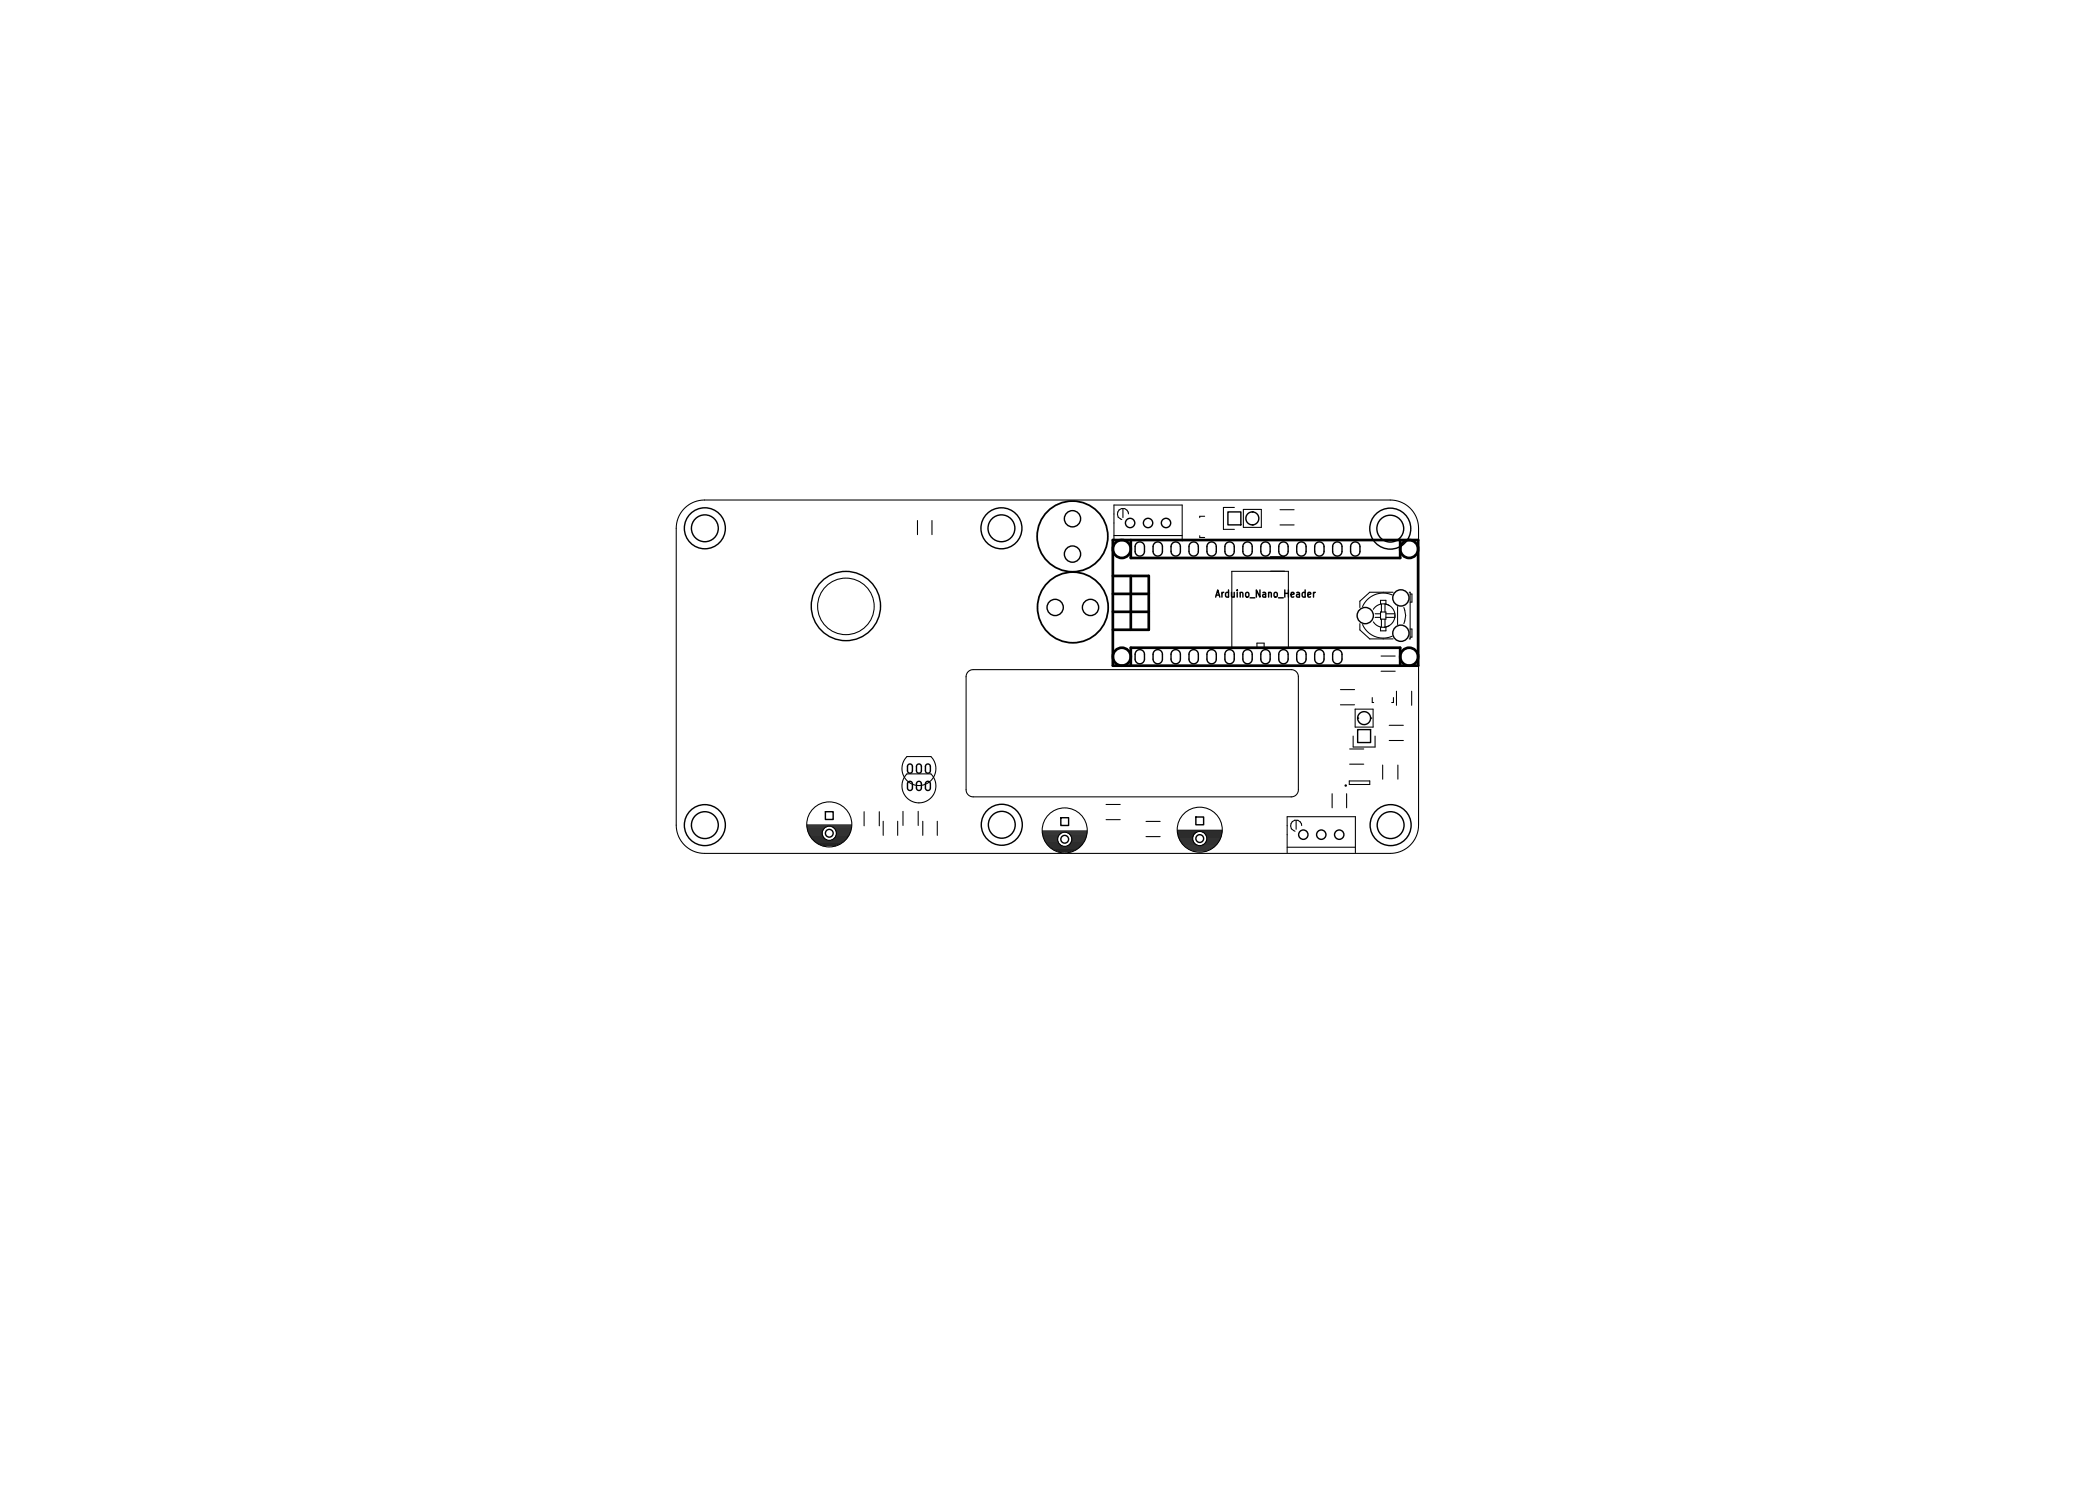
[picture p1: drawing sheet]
<svg xmlns="http://www.w3.org/2000/svg" width="297mm" height="210mm" viewBox="0 0 297 210" stroke-linecap="round" stroke-linejoin="round" font-family="sans-serif">
<defs><g id="words">
<text font-size="1.4" x="172.3" y="84.5">Arduino_Nano_Header</text>
</g></defs>
<g fill="none" stroke="#000" stroke-width=".15">
<path d="M96.8 71.9a4 4 0 0 1 2.9-1.2h97a4 4 0 0 1 4 4v42a4 4 0 0 1-4 4h-97a4 4 0 0 1-4-4v-42a4 4 0 0 1 1.1-2.8zM129.8 73.6v2M131.8 73.6v2M157.6 75.8h9.6M157.6 76.5v-5h9.6v5M158.8 72v1.2M159.6 72.7a.79 .79 0 0 0-.7-.8 .79 .79 0 0 0-.9 .7 .79 .79 0 0 0 .7 .9M169.7 75.8v.2h.7M170.4 73h-.7v.2M174.6 71.8h-1.6v3.1h1.6M175.9 72.1h2.5v2.5h-2.5zM179.7 78.8h2"/>
<path d="M181 72.1h2M181 74.3h2M136.9 95l.3-.2 .4-.1h45a1 1 0 0 1 1 1v16a1 1 0 0 1-1 1h-45a1 1 0 0 1-1-1v-16l.1-.4zM174.2 80.8h8v11h-8zM177.8 91.8v-.8h1v.8M189.6 99.7h2M189.6 97.6h2M192.3 88.2v.9l1.4 1.3h3.3M192.7 88.4a3.2 3.2 0 0 0 4.2 1.6M194.1 98.7v.7h.2M194.3 88a1.66 1.66 0 0 0 2.2 .5M194.5 87.4h.8"/>
<path d="M194.5 86.8h.8M195.3 85.4v-.5h.7v.5M195.3 86.6h.7v1h-.7zM195.3 88.8v.5h.7v-.5M195.3 95h2.1M195.3 92.8h2.1M195.4 85.4v1.2M195.4 87.6v1.2M195.9 86.6v-1.2a1.67 1.67 0 0 1 1.4 2h-1.3M195.9 87.6v1.2M196 86.8h1.3M196.5 85.7a1.66 1.66 0 0 0-2.2 .5"/>
<path d="M196.9 84.2a3.2 3.2 0 0 0-4.2 1.6M197 83.8h-3.3l-1.4 1.3v.9M197.1 98.7v.7h-.2M197.3 87a1.66 1.66 0 0 1-1.5 1.8M197.5 97.8v2M197.7 85.8v2.6M198.6 86a2.7 2.7 0 0 1 0 2.2M199.3 83.8h.2v6.6h-.2M199.5 84.1h.2v1.1h-.2M199.5 89h.2v1.1h-.2M199.7 97.8v2M114.2 116.7h6.2"/>
<path d="M114.2 116.9h6.2M114.2 117h2.7M114.2 117.1h2.4M114.2 117.3h2.3M114.2 117.4h2.2M114.3 117.6h2.1M114.3 117.7h2M114.4 117.8h1.9M114.4 118h1.9M114.5 118.1h1.8M114.6 118.3h1.8M114.7 118.4h1.7"/>
<path d="M114.8 118.5h1.7M114.9 118.7h1.8M115 118.8h1.9M115.2 119h4.2M115.3 119.1h4M115.5 119.2h3.6M115.7 119.4h3.2M116 119.5h2.6M116.4 119.7h1.8M117.7 118.8h1.9M117.7 117h2.7M117.9 118.7h1.8"/>
<path d="M118 117.1h2.4M118.1 118.5h1.7M118.1 117.3h2.3M118.2 118.4h1.7M118.2 117.4h2.2M118.2 118.3h1.8M118.2 117.6h2.1M118.3 118.1h1.8M118.3 117.7h2M118.3 118h1.9M118.3 117.8h1.9M122.2 114.8v2"/>
<path d="M124.4 114.8v2M124.9 116.2v2M127 116.2v2M127.7 114.8v2M128.3 109.5h3.4a2.4 2.4 0 0 1 0 3.4 2.4 2.4 0 0 1-3.4 0 2.4 2.4 0 0 1 0-3.4zM128.3 107l3.4 .1a2.4 2.4 0 0 1 0 3.3 2.4 2.4 0 0 1-3.4 0 2.4 2.4 0 0 1 0-3.4zM129.9 114.8v2M130.5 116.2v2M132.6 116.2v2M147.5 117.6h6.2M147.5 117.7h6.2M147.5 117.9h2.7"/>
<path d="M147.5 118h2.4M147.5 118.1h2.3M147.5 118.3h2.2M147.6 118.4h2.1M147.6 118.6h2M147.7 118.7h1.9M147.7 118.8h1.9M147.8 119h1.8M147.9 119.1h1.8M148 119.3h1.7M148.1 119.4h1.7M148.2 119.5h1.8"/>
<path d="M148.3 119.7h1.9M148.5 119.8h4.2M148.6 120h4M151 119.7h1.9M151 117.9h2.7M151.2 119.5h1.8M151.3 118h2.4M151.4 119.4h1.7M151.4 118.1h2.3M151.5 119.3h1.7M151.5 118.3h2.2M151.5 119.1h1.8"/>
<path d="M151.5 118.4h2.1M151.6 119h1.8M151.6 118.6h2M151.6 118.8h1.9M151.6 118.7h1.9M156.5 116h2M156.5 113.8h2M162.1 118.4h2M162.1 116.2h2M166.6 117.5h6.2M166.6 117.6h6.2M166.6 117.8h2.7"/>
<path d="M166.6 117.9h2.4M166.6 118h2.3M166.6 118.2h2.2M166.7 118.3h2.1M166.7 118.5h2M166.8 118.6h1.9M166.8 118.7h1.9M166.9 118.9h1.8M167 119h1.8M167.1 119.2h1.7M167.2 119.3h1.7M167.3 119.4h1.8"/>
<path d="M167.4 119.6h1.9M167.6 119.7h4.2M167.7 119.9h4M167.9 120h3.6M170.1 119.6h1.9M170.1 117.8h2.7M170.3 119.4h1.8M170.4 117.9h2.4M170.5 119.3h1.7M170.5 118h2.3M170.6 119.2h1.7M170.6 118.2h2.2"/>
<path d="M170.6 119h1.8M170.6 118.3h2.1M170.7 118.9h1.8M170.7 118.5h2M170.7 118.7h1.9M170.7 118.6h1.9M182.1 119.9h9.6M183.3 116.1v1.2M184.1 116.8a.79 .79 0 0 0-.7-.8 .79 .79 0 0 0-.9 .7 .79 .79 0 0 0 .7 .9M188.4 112.3v2M190.5 112.3v2M190.9 110.5h2.8v.5h-2.8z"/>
<path d="M190.9 108.1h2M190.9 106h2M191.4 104.1v1.6h3.1v-1.6M191.7 100.3h2.5v2.6h-2.5zM195.6 108.2v2M196.5 104.8h2M196.5 102.6h2M197.7 108.2v2M148.8 120.1h3.6M149 120.2h3.2M149.3 120.4h2.6M149.7 120.5h1.8"/>
<path d="M168.1 120.1h3.2M168.4 120.3h2.6M168.8 120.4h1.8M182.1 120.6v-5h9.6v5"/>
<circle cx="119.6" cy="85.8" r="4"/>
<circle cx="117.3" cy="117.9" r="1"/>
<circle cx="117.3" cy="116.6" r="3.2"/>
<circle cx="150.6" cy="118.7" r="1"/>
<circle cx="150.6" cy="117.5" r="3.2"/>
<circle cx="169.7" cy="118.6" r="1"/>
<circle cx="169.7" cy="117.4" r="3.2"/>
<circle cx="190.4" cy="111.1" r=".1"/>
</g>
<g fill="none" stroke="#000" stroke-width=".38">
<path d="M157.4 76.4h43.2v17.8h-43.2zM159.9 76.4v2.5h38.1v-2.5M157.4 84h5.1M157.4 86.6h5.1M157.4 81.5h5.1v7.6h-5.1M159.9 81.5v7.6M159.9 94.2v-2.6h38.1v2.6"/>
<circle cx="158.7" cy="77.7" r="1.27"/>
<circle cx="199.3" cy="77.7" r="1.27"/>
<circle cx="158.7" cy="92.9" r="1.27"/>
<circle cx="199.3" cy="92.9" r="1.27"/>
</g>
<g fill="none" stroke="#000" stroke-width=".25">
<circle cx="151.7" cy="75.9" r="5"/>
<circle cx="151.7" cy="85.9" r="5"/>
</g>
<g fill="none" stroke="#000" stroke-width=".2">
<path d="M160.8 76.9a.66 .66 0 0 1 .7-.2 .66 .66 0 0 1 .4 .6v.7a.66 .66 0 0 1-.7 .7 .66 .66 0 0 1-.6-.7v-.8zM163.3 76.9a.66 .66 0 0 1 .7-.2 .66 .66 0 0 1 .4 .6v.7a.66 .66 0 0 1-.6 .7 .66 .66 0 0 1-.7-.7v-.8zM165.8 76.9a.66 .66 0 0 1 .8-.2 .66 .66 0 0 1 .4 .6v.7a.66 .66 0 0 1-.7 .7 .66 .66 0 0 1-.7-.7v-.8zM168.4 76.9a.66 .66 0 0 1 .7-.2 .66 .66 0 0 1 .4 .6v.7a.66 .66 0 0 1-.7 .7 .66 .66 0 0 1-.6-.7v-.8zM170.9 76.9a.66 .66 0 0 1 .7-.2 .66 .66 0 0 1 .4 .6v.7a.66 .66 0 0 1-.6 .7 .66 .66 0 0 1-.7-.7v-.8zM173.5 76.9a.66 .66 0 0 1 .7-.2 .66 .66 0 0 1 .4 .6v.7a.66 .66 0 0 1-.7 .7 .66 .66 0 0 1-.6-.7v-.8zM173.7 72.4h1.8v1.9h-1.8zM176 76.9a.66 .66 0 0 1 .7-.2 .66 .66 0 0 1 .4 .6v.7a.66 .66 0 0 1-.6 .7 .66 .66 0 0 1-.7-.7v-.8zM177.1 74.3h.1M177.1 72.4h.1M177.1 72.4a.92 .92 0 0 1 1 .9 .92 .92 0 0 1-1 1M177.1 72.4a.92 .92 0 0 0-.9 .9 .92 .92 0 0 0 .9 1"/>
<path d="M178.5 76.9a.66 .66 0 0 1 .8-.2 .66 .66 0 0 1 .4 .6v.7a.66 .66 0 0 1-.7 .7 .66 .66 0 0 1-.7-.7v-.8zM181.1 76.9a.66 .66 0 0 1 .7-.2 .66 .66 0 0 1 .4 .6v.7a.66 .66 0 0 1-.7 .7 .66 .66 0 0 1-.6-.7v-.8zM183.6 76.9a.66 .66 0 0 1 .7-.2 .66 .66 0 0 1 .4 .6v.7a.66 .66 0 0 1-.6 .7 .66 .66 0 0 1-.7-.7v-.8zM186.2 76.9a.66 .66 0 0 1 .7-.2 .66 .66 0 0 1 .4 .6v.7a.66 .66 0 0 1-.7 .7 .66 .66 0 0 1-.6-.7v-.8zM188.7 76.9a.66 .66 0 0 1 .7-.2 .66 .66 0 0 1 .4 .6v.7a.66 .66 0 0 1-.6 .7 .66 .66 0 0 1-.7-.7v-.8zM191.2 76.9a.66 .66 0 0 1 .8-.2 .66 .66 0 0 1 .4 .6v.7a.66 .66 0 0 1-.7 .7 .66 .66 0 0 1-.7-.7v-.8zM160.8 92.1a.66 .66 0 0 1 .7-.1 .66 .66 0 0 1 .4 .6v.7a.66 .66 0 0 1-.7 .6 .66 .66 0 0 1-.6-.6v-.8zM163.3 92.1a.66 .66 0 0 1 .7-.1 .66 .66 0 0 1 .4 .6v.7a.66 .66 0 0 1-.6 .6 .66 .66 0 0 1-.7-.6v-.8zM165.8 92.1a.66 .66 0 0 1 .8-.1 .66 .66 0 0 1 .4 .6v.7a.66 .66 0 0 1-.7 .6 .66 .66 0 0 1-.7-.6v-.8zM168.4 92.1a.66 .66 0 0 1 .7-.1 .66 .66 0 0 1 .4 .6v.7a.66 .66 0 0 1-.7 .6 .66 .66 0 0 1-.6-.6v-.8zM170.9 92.1a.66 .66 0 0 1 .7-.1 .66 .66 0 0 1 .4 .6v.7a.66 .66 0 0 1-.6 .6 .66 .66 0 0 1-.7-.6v-.8zM173.5 92.1a.66 .66 0 0 1 .7-.1 .66 .66 0 0 1 .4 .6v.7a.66 .66 0 0 1-.7 .6 .66 .66 0 0 1-.6-.6v-.8z"/>
<path d="M176 92.1a.66 .66 0 0 1 .7-.1 .66 .66 0 0 1 .4 .6v.7a.66 .66 0 0 1-.6 .6 .66 .66 0 0 1-.7-.6v-.8zM178.5 92.1a.66 .66 0 0 1 .8-.1 .66 .66 0 0 1 .4 .6v.7a.66 .66 0 0 1-.7 .6 .66 .66 0 0 1-.7-.6v-.8zM181.1 92.1a.66 .66 0 0 1 .7-.1 .66 .66 0 0 1 .4 .6v.7a.66 .66 0 0 1-.7 .6 .66 .66 0 0 1-.6-.6v-.8zM183.6 92.1a.66 .66 0 0 1 .7-.1 .66 .66 0 0 1 .4 .6v.7a.66 .66 0 0 1-.6 .6 .66 .66 0 0 1-.7-.6v-.8zM186.2 92.1a.66 .66 0 0 1 .7-.1 .66 .66 0 0 1 .4 .6v.7a.66 .66 0 0 1-.7 .6 .66 .66 0 0 1-.6-.6v-.8zM188.7 92.1a.66 .66 0 0 1 .7-.1 .66 .66 0 0 1 .4 .6v.7a.66 .66 0 0 1-.6 .6 .66 .66 0 0 1-.7-.6v-.8zM116.8 114.8h1v1.1h-1zM128.5 110.7l.3-.1 .2 .2v.8l-.2 .2h-.3l-.1-.2v-.7zM128.5 108.2l.3-.1 .2 .3v.7l-.2 .3h-.3l-.1-.3v-.7zM129.7 110.7l.4-.1 .2 .2v.8l-.2 .2h-.3l-.2-.2v-.7zM129.7 108.2l.4-.1 .2 .3v.7l-.2 .3h-.3l-.2-.3v-.7zM131 110.7l.3-.1 .3 .2v.8l-.3 .2h-.2l-.2-.2v-.7z"/>
<path d="M131 108.2l.3-.1 .3 .3v.7l-.3 .3h-.2l-.2-.3v-.7zM150 115.7h1.2v1.1h-1.2zM169.2 115.6h1.1v1.1h-1.1zM192 103.2h1.9v1.9h-1.9zM192 101.6h.1M192 101.6a.92 .92 0 0 1 .9-.9 .92 .92 0 0 1 1 .9M192 101.6a.92 .92 0 0 0 .9 .9 .92 .92 0 0 0 1-.9M193.9 101.6h.1"/>
<circle cx="99.7" cy="74.7" r="2.9"/>
<circle cx="99.7" cy="74.7" r="1.9"/>
<circle cx="141.6" cy="74.7" r="2.9"/>
<circle cx="141.6" cy="74.7" r="1.9"/>
<circle cx="151.7" cy="78.4" r="1.15"/>
<circle cx="151.7" cy="73.4" r="1.15"/>
<circle cx="159.8" cy="74" r=".66"/>
<circle cx="162.4" cy="74" r=".66"/>
<circle cx="164.9" cy="74" r=".66"/>
<circle cx="196.6" cy="74.8" r="2.9"/>
<circle cx="196.6" cy="74.8" r="1.9"/>
<circle cx="119.6" cy="85.7" r="4.9"/>
<circle cx="149.3" cy="85.9" r="1.15"/>
<circle cx="154.3" cy="85.9" r="1.15"/>
<circle cx="193.1" cy="87.1" r="1.15"/>
<circle cx="198.2" cy="89.6" r="1.15"/>
<circle cx="198.2" cy="84.6" r="1.15"/>
<circle cx="99.7" cy="116.7" r="2.9"/>
<circle cx="99.7" cy="116.7" r="1.9"/>
<circle cx="117.3" cy="117.9" r=".55"/>
<circle cx="141.7" cy="116.7" r="2.9"/>
<circle cx="141.7" cy="116.7" r="1.9"/>
<circle cx="150.6" cy="118.7" r=".55"/>
<circle cx="169.7" cy="118.6" r=".55"/>
<circle cx="184.3" cy="118.1" r=".66"/>
<circle cx="186.9" cy="118.1" r=".66"/>
<circle cx="189.4" cy="118.1" r=".66"/>
<circle cx="196.7" cy="116.7" r="2.9"/>
<circle cx="196.7" cy="116.7" r="1.9"/>
</g>
<use href="#words"/>
</svg>
